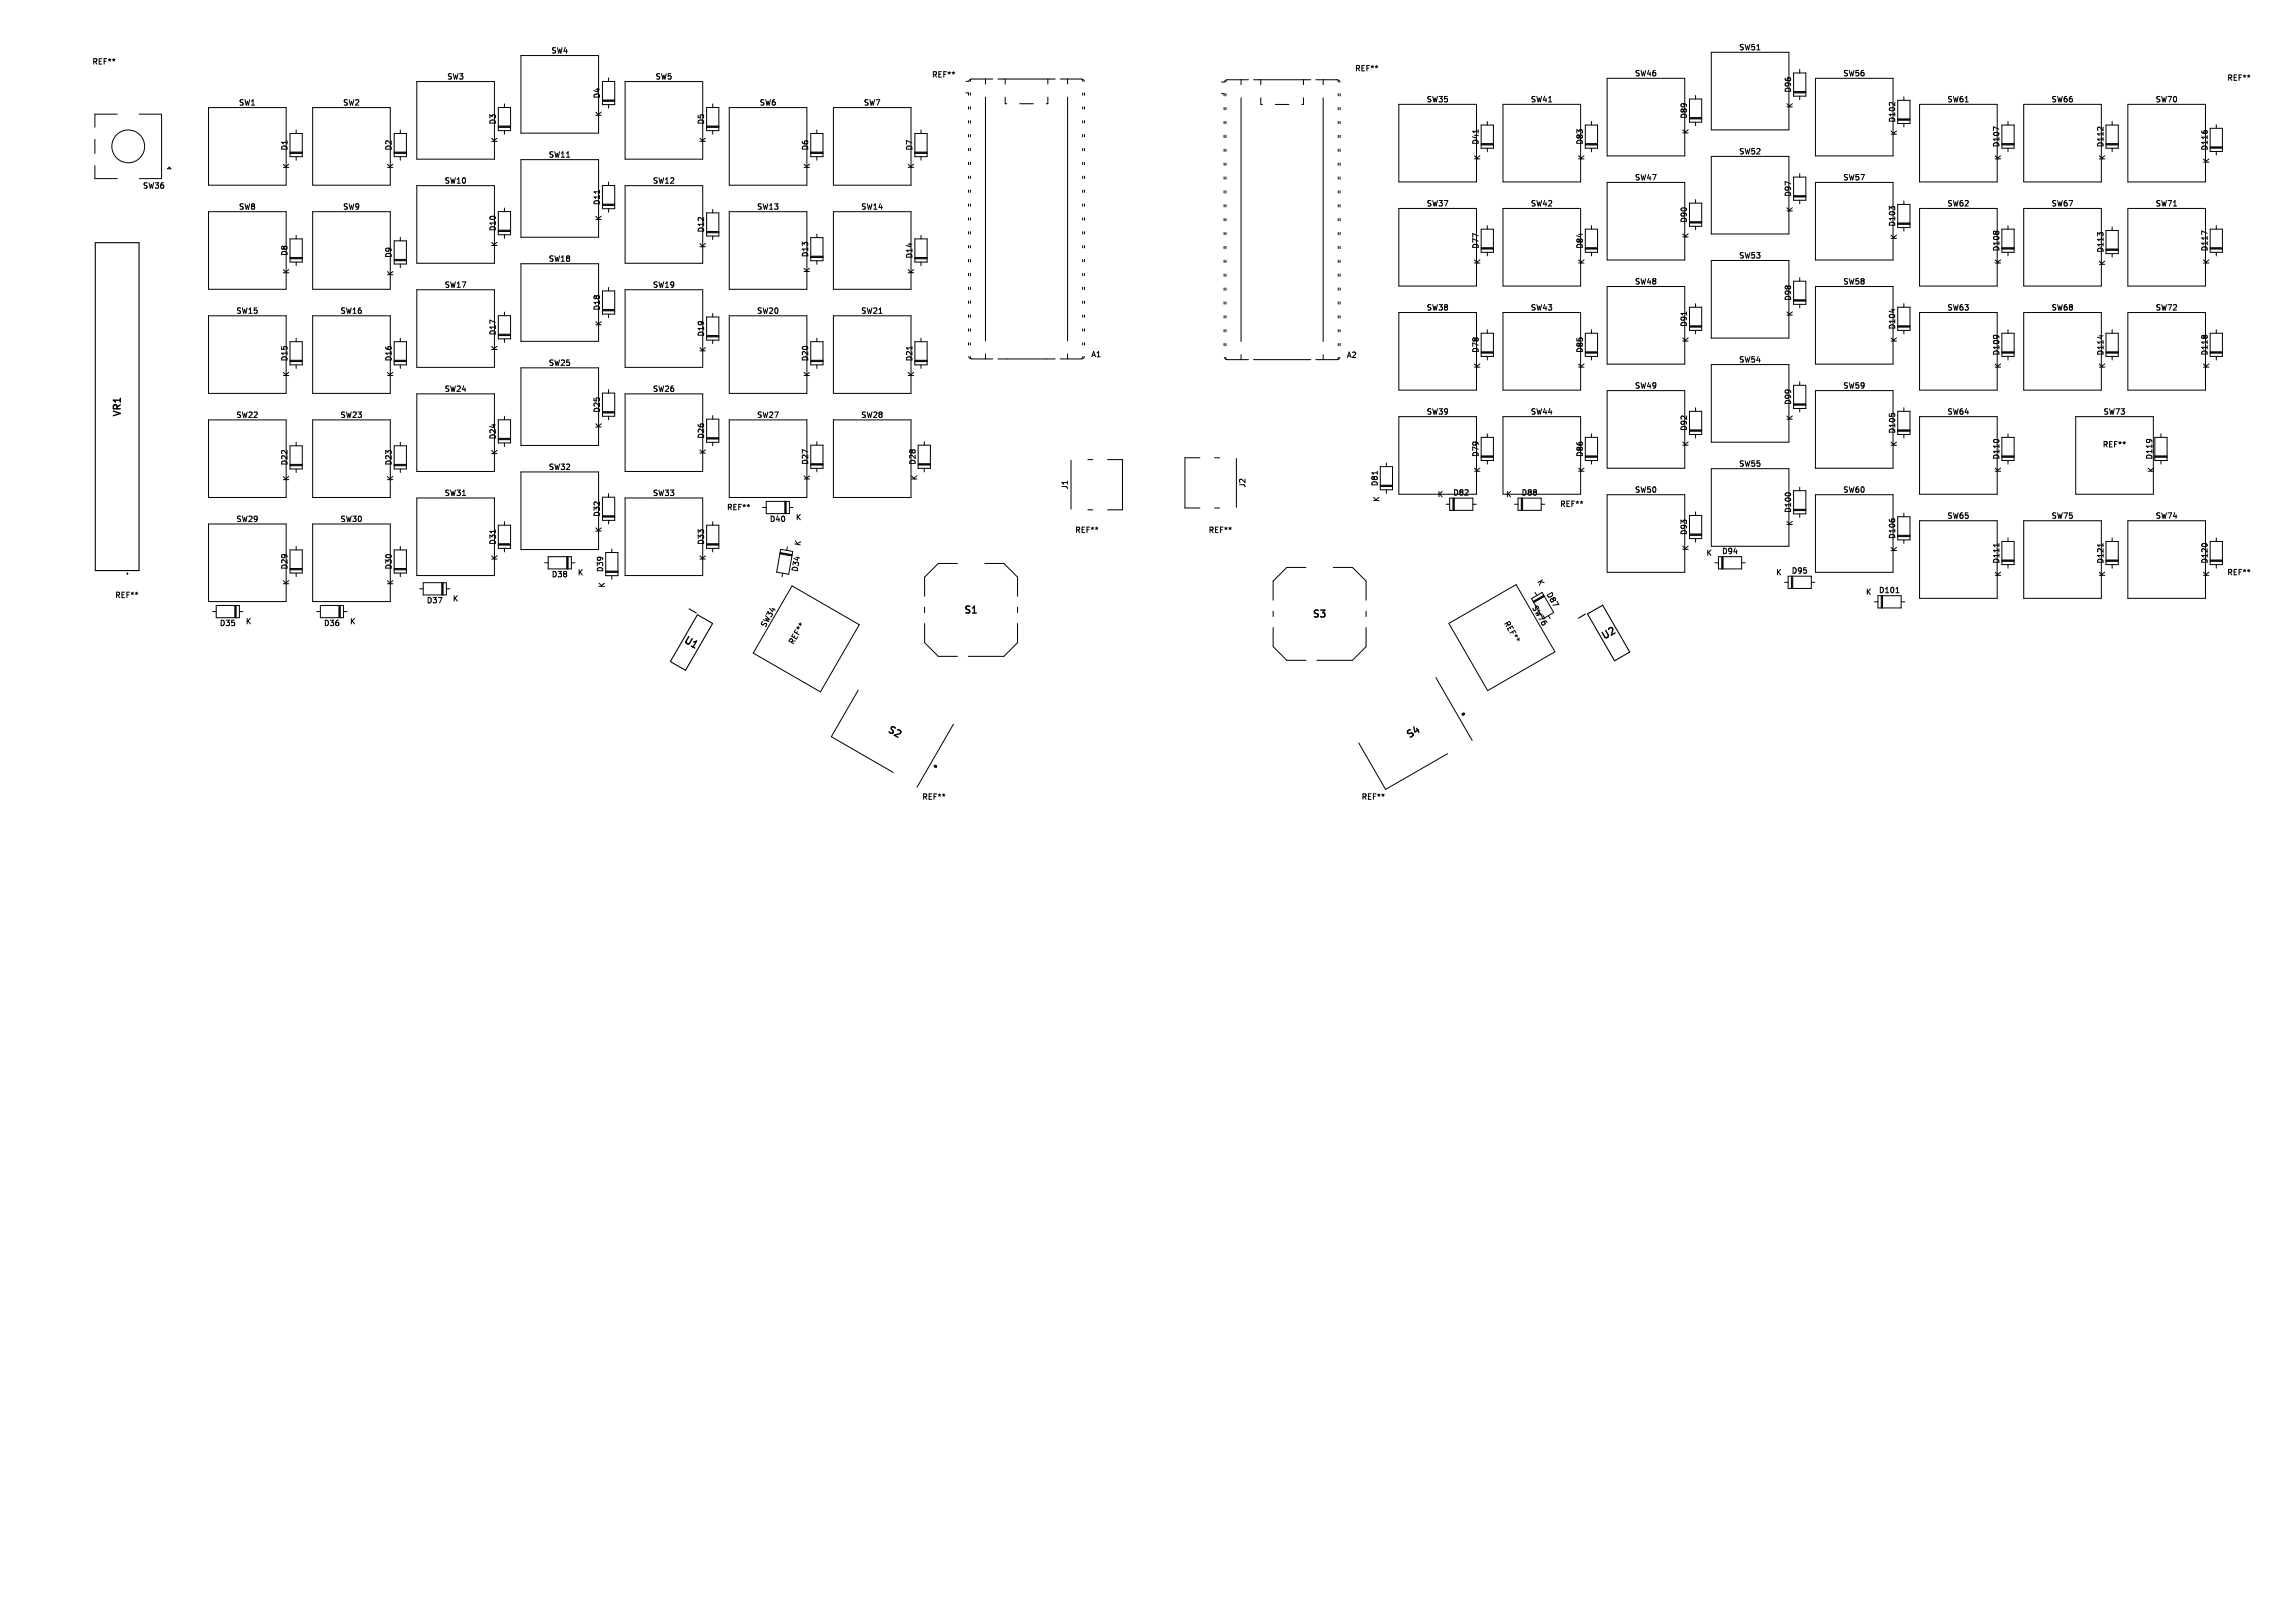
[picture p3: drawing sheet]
<svg xmlns="http://www.w3.org/2000/svg" width="420mm" height="297mm" viewBox="0 0 420 297" stroke-linecap="round" stroke-linejoin="round" font-family="sans-serif">
<defs><g id="words">
<g font-size="1.8">
<text x="22.4" y="76.5" transform="rotate(-90 22.4 76.5)">VR1</text>
<text x="176.2" y="112.6">S1</text>
<text x="239.9" y="113.4">S3</text>
<text x="124.7" y="117.7" transform="rotate(30 124.7 117.7)">U1</text>
<text x="293.4" y="117.5" transform="rotate(-30 293.4 117.5)">U2</text>
<text x="161.9" y="134.1" transform="rotate(30 161.9 134.1)">S2</text>
<text x="257.8" y="135.6" transform="rotate(-30 257.8 135.6)">S4</text>
</g>
<g font-size="1.4">
<text x="100.7" y="10">SW4</text>
<text x="318" y="9.4">SW51</text>
<text x="16.8" y="12">REF**</text>
<text x="81.7" y="14.8">SW3</text>
<text x="119.8" y="14.8">SW5</text>
<text x="170.4" y="14.4">REF**</text>
<text x="247.8" y="13.2">REF**</text>
<text x="299" y="14.2">SW46</text>
<text x="327.8" y="17.1" transform="rotate(-90 327.8 17.1)">D96</text>
<text x="337.1" y="14.2">SW56</text>
<text x="407.3" y="15">REF**</text>
<text x="43.6" y="19.5">SW1</text>
<text x="62.6" y="19.5">SW2</text>
<text x="90.9" y="22.9" transform="rotate(-90 90.9 22.9)">D3</text>
<text x="109.9" y="18.1" transform="rotate(-90 109.9 18.1)">D4</text>
<text x="110.2" y="21.5" transform="rotate(-90 110.2 21.5)">K</text>
<text x="129" y="22.9" transform="rotate(-90 129 22.9)">D5</text>
<text x="138.8" y="19.5">SW6</text>
<text x="157.9" y="19.5">SW7</text>
<text x="260.9" y="18.9">SW35</text>
<text x="279.9" y="18.9">SW41</text>
<text x="308.8" y="21.8" transform="rotate(-90 308.8 21.8)">D89</text>
<text x="328.1" y="19.9" transform="rotate(-90 328.1 19.9)">K</text>
<text x="346.9" y="22.5" transform="rotate(-90 346.9 22.5)">D102</text>
<text x="356.1" y="18.9">SW61</text>
<text x="375.2" y="18.9">SW66</text>
<text x="394.2" y="18.9">SW70</text>
<text x="52.8" y="27.7" transform="rotate(-90 52.8 27.7)">D1</text>
<text x="71.8" y="27.7" transform="rotate(-90 71.8 27.7)">D2</text>
<text x="91.2" y="26.2" transform="rotate(-90 91.2 26.2)">K</text>
<text x="100.3" y="29">SW11</text>
<text x="129.3" y="26.2" transform="rotate(-90 129.3 26.2)">K</text>
<text x="148" y="27.7" transform="rotate(-90 148 27.7)">D6</text>
<text x="167.1" y="27.7" transform="rotate(-90 167.1 27.7)">D7</text>
<text x="270.7" y="26.6" transform="rotate(-90 270.7 26.6)">D41</text>
<text x="271" y="29.4" transform="rotate(-90 271 29.4)">K</text>
<text x="289.7" y="26.6" transform="rotate(-90 289.7 26.6)">D83</text>
<text x="290" y="29.4" transform="rotate(-90 290 29.4)">K</text>
<text x="309.1" y="24.7" transform="rotate(-90 309.1 24.7)">K</text>
<text x="318" y="28.4">SW52</text>
<text x="347.2" y="24.9" transform="rotate(-90 347.2 24.9)">K</text>
<text x="365.9" y="27.1" transform="rotate(-90 365.9 27.1)">D107</text>
<text x="366.2" y="29.4" transform="rotate(-90 366.2 29.4)">K</text>
<text x="385" y="27.1" transform="rotate(-90 385 27.1)">D112</text>
<text x="385.3" y="29.4" transform="rotate(-90 385.3 29.4)">K</text>
<text x="404" y="27.7" transform="rotate(-90 404 27.7)">D116</text>
<text x="26" y="34.7">SW36</text>
<text x="53.1" y="31" transform="rotate(-90 53.1 31)">K</text>
<text x="72.1" y="31" transform="rotate(-90 72.1 31)">K</text>
<text x="81.2" y="33.8">SW10</text>
<text x="119.3" y="33.8">SW12</text>
<text x="148.3" y="31" transform="rotate(-90 148.3 31)">K</text>
<text x="167.4" y="31" transform="rotate(-90 167.4 31)">K</text>
<text x="299" y="33.2">SW47</text>
<text x="337.1" y="33.2">SW57</text>
<text x="404.3" y="30" transform="rotate(-90 404.3 30)">K</text>
<text x="43.6" y="38.6">SW8</text>
<text x="62.6" y="38.6">SW9</text>
<text x="109.9" y="37.7" transform="rotate(-90 109.9 37.7)">D11</text>
<text x="110.2" y="40.5" transform="rotate(-90 110.2 40.5)">K</text>
<text x="138.4" y="38.6">SW13</text>
<text x="157.4" y="38.6">SW14</text>
<text x="260.9" y="38">SW37</text>
<text x="279.9" y="38">SW42</text>
<text x="308.8" y="40.9" transform="rotate(-90 308.8 40.9)">D90</text>
<text x="327.8" y="36.1" transform="rotate(-90 327.8 36.1)">D97</text>
<text x="328.1" y="39" transform="rotate(-90 328.1 39)">K</text>
<text x="346.9" y="41.6" transform="rotate(-90 346.9 41.6)">D103</text>
<text x="356.1" y="38">SW62</text>
<text x="375.2" y="38">SW67</text>
<text x="394.2" y="38">SW71</text>
<text x="52.8" y="46.9" transform="rotate(-90 52.8 46.9)">D8</text>
<text x="71.8" y="47.3" transform="rotate(-90 71.8 47.3)">D9</text>
<text x="90.9" y="42.4" transform="rotate(-90 90.9 42.4)">D10</text>
<text x="91.2" y="45.3" transform="rotate(-90 91.2 45.3)">K</text>
<text x="129" y="42.7" transform="rotate(-90 129 42.7)">D12</text>
<text x="129.3" y="45.5" transform="rotate(-90 129.3 45.5)">K</text>
<text x="148" y="47.2" transform="rotate(-90 148 47.2)">D13</text>
<text x="167.1" y="47.4" transform="rotate(-90 167.1 47.4)">D14</text>
<text x="270.7" y="45.6" transform="rotate(-90 270.7 45.6)">D77</text>
<text x="289.7" y="45.6" transform="rotate(-90 289.7 45.6)">D84</text>
<text x="309.1" y="43.7" transform="rotate(-90 309.1 43.7)">K</text>
<text x="318" y="47.5">SW53</text>
<text x="347.2" y="44" transform="rotate(-90 347.2 44)">K</text>
<text x="365.9" y="46.1" transform="rotate(-90 365.9 46.1)">D108</text>
<text x="385" y="46.3" transform="rotate(-90 385 46.3)">D113</text>
<text x="404" y="46.1" transform="rotate(-90 404 46.1)">D117</text>
<text x="53.1" y="50.3" transform="rotate(-90 53.1 50.3)">K</text>
<text x="72.1" y="50.6" transform="rotate(-90 72.1 50.6)">K</text>
<text x="81.2" y="52.9">SW17</text>
<text x="100.3" y="48.1">SW18</text>
<text x="119.3" y="52.9">SW19</text>
<text x="148.3" y="50" transform="rotate(-90 148.3 50)">K</text>
<text x="167.4" y="50.3" transform="rotate(-90 167.4 50.3)">K</text>
<text x="271" y="48.5" transform="rotate(-90 271 48.5)">K</text>
<text x="290" y="48.5" transform="rotate(-90 290 48.5)">K</text>
<text x="299" y="52.3">SW48</text>
<text x="337.1" y="52.3">SW58</text>
<text x="366.2" y="48.5" transform="rotate(-90 366.2 48.5)">K</text>
<text x="385.3" y="48.7" transform="rotate(-90 385.3 48.7)">K</text>
<text x="404.3" y="48.5" transform="rotate(-90 404.3 48.5)">K</text>
<text x="43.1" y="57.6">SW15</text>
<text x="62.2" y="57.6">SW16</text>
<text x="109.9" y="56.9" transform="rotate(-90 109.9 56.9)">D18</text>
<text x="110.2" y="59.8" transform="rotate(-90 110.2 59.8)">K</text>
<text x="138.4" y="57.6">SW20</text>
<text x="157.4" y="57.6">SW21</text>
<text x="260.9" y="57">SW38</text>
<text x="279.9" y="57">SW43</text>
<text x="308.8" y="59.9" transform="rotate(-90 308.8 59.9)">D91</text>
<text x="327.8" y="55.2" transform="rotate(-90 327.8 55.2)">D98</text>
<text x="328.1" y="58" transform="rotate(-90 328.1 58)">K</text>
<text x="356.1" y="57">SW63</text>
<text x="375.2" y="57">SW68</text>
<text x="394.2" y="57">SW72</text>
<text x="90.9" y="61.5" transform="rotate(-90 90.9 61.5)">D17</text>
<text x="91.2" y="64.3" transform="rotate(-90 91.2 64.3)">K</text>
<text x="129" y="61.7" transform="rotate(-90 129 61.7)">D19</text>
<text x="129.3" y="64.6" transform="rotate(-90 129.3 64.6)">K</text>
<text x="199.5" y="65.6">A1</text>
<text x="246.3" y="65.7">A2</text>
<text x="270.7" y="64.7" transform="rotate(-90 270.7 64.7)">D78</text>
<text x="289.7" y="64.7" transform="rotate(-90 289.7 64.7)">D85</text>
<text x="309.1" y="62.8" transform="rotate(-90 309.1 62.8)">K</text>
<text x="346.9" y="60.4" transform="rotate(-90 346.9 60.4)">D104</text>
<text x="347.2" y="62.8" transform="rotate(-90 347.2 62.8)">K</text>
<text x="365.9" y="65.2" transform="rotate(-90 365.9 65.2)">D109</text>
<text x="385" y="65.2" transform="rotate(-90 385 65.2)">D114</text>
<text x="404" y="65.2" transform="rotate(-90 404 65.2)">D118</text>
<text x="52.8" y="66.2" transform="rotate(-90 52.8 66.2)">D15</text>
<text x="53.1" y="69.1" transform="rotate(-90 53.1 69.1)">K</text>
<text x="71.8" y="66.2" transform="rotate(-90 71.8 66.2)">D16</text>
<text x="72.1" y="69.1" transform="rotate(-90 72.1 69.1)">K</text>
<text x="81.2" y="71.9">SW24</text>
<text x="100.3" y="67.1">SW25</text>
<text x="119.3" y="71.9">SW26</text>
<text x="148" y="66.2" transform="rotate(-90 148 66.2)">D20</text>
<text x="148.3" y="69.1" transform="rotate(-90 148.3 69.1)">K</text>
<text x="167.1" y="66.2" transform="rotate(-90 167.1 66.2)">D21</text>
<text x="167.4" y="69.1" transform="rotate(-90 167.4 69.1)">K</text>
<text x="271" y="67.5" transform="rotate(-90 271 67.5)">K</text>
<text x="290" y="67.5" transform="rotate(-90 290 67.5)">K</text>
<text x="299" y="71.3">SW49</text>
<text x="318" y="66.5">SW54</text>
<text x="337.1" y="71.3">SW59</text>
<text x="366.2" y="67.5" transform="rotate(-90 366.2 67.5)">K</text>
<text x="385.3" y="67.5" transform="rotate(-90 385.3 67.5)">K</text>
<text x="404.3" y="67.5" transform="rotate(-90 404.3 67.5)">K</text>
<text x="43.1" y="76.7">SW22</text>
<text x="62.2" y="76.7">SW23</text>
<text x="109.9" y="75.6" transform="rotate(-90 109.9 75.6)">D25</text>
<text x="138.4" y="76.7">SW27</text>
<text x="157.4" y="76.7">SW28</text>
<text x="260.9" y="76.1">SW39</text>
<text x="279.9" y="76.1">SW44</text>
<text x="327.8" y="74.2" transform="rotate(-90 327.8 74.2)">D99</text>
<text x="328.1" y="77.1" transform="rotate(-90 328.1 77.1)">K</text>
<text x="356.1" y="76.1">SW64</text>
<text x="384.7" y="76.1">SW73</text>
<text x="90.9" y="80.5" transform="rotate(-90 90.9 80.5)">D24</text>
<text x="91.2" y="83.4" transform="rotate(-90 91.2 83.4)">K</text>
<text x="110.2" y="78.5" transform="rotate(-90 110.2 78.5)">K</text>
<text x="129" y="80.4" transform="rotate(-90 129 80.4)">D26</text>
<text x="129.3" y="83.3" transform="rotate(-90 129.3 83.3)">K</text>
<text x="270.7" y="83.7" transform="rotate(-90 270.7 83.7)">D79</text>
<text x="289.7" y="83.7" transform="rotate(-90 289.7 83.7)">D86</text>
<text x="308.8" y="79" transform="rotate(-90 308.8 79)">D92</text>
<text x="309.1" y="81.8" transform="rotate(-90 309.1 81.8)">K</text>
<text x="346.9" y="79.4" transform="rotate(-90 346.9 79.4)">D105</text>
<text x="347.2" y="81.8" transform="rotate(-90 347.2 81.8)">K</text>
<text x="384.5" y="82.1">REF**</text>
<text x="52.8" y="85.3" transform="rotate(-90 52.8 85.3)">D22</text>
<text x="53.1" y="88.1" transform="rotate(-90 53.1 88.1)">K</text>
<text x="71.8" y="85.3" transform="rotate(-90 71.8 85.3)">D23</text>
<text x="72.1" y="88.1" transform="rotate(-90 72.1 88.1)">K</text>
<text x="100.3" y="86.2">SW32</text>
<text x="148" y="85.2" transform="rotate(-90 148 85.2)">D27</text>
<text x="148.3" y="88" transform="rotate(-90 148.3 88)">K</text>
<text x="167.7" y="85.2" transform="rotate(-90 167.7 85.2)">D28</text>
<text x="168" y="88" transform="rotate(-90 168 88)">K</text>
<text x="195.5" y="89.7" transform="rotate(-90 195.5 89.7)">J1</text>
<text x="228" y="89.3" transform="rotate(-90 228 89.3)">J2</text>
<text x="252.2" y="89.1" transform="rotate(-90 252.2 89.1)">D81</text>
<text x="271" y="86.6" transform="rotate(-90 271 86.6)">K</text>
<text x="290" y="86.6" transform="rotate(-90 290 86.6)">K</text>
<text x="318" y="85.6">SW55</text>
<text x="365.9" y="84.2" transform="rotate(-90 365.9 84.2)">D110</text>
<text x="366.2" y="86.6" transform="rotate(-90 366.2 86.6)">K</text>
<text x="393.9" y="84.2" transform="rotate(-90 393.9 84.2)">D119</text>
<text x="394.2" y="86.6" transform="rotate(-90 394.2 86.6)">K</text>
<text x="43.1" y="95.7">SW29</text>
<text x="62.2" y="95.7">SW30</text>
<text x="81.2" y="91">SW31</text>
<text x="109.9" y="94.7" transform="rotate(-90 109.9 94.7)">D32</text>
<text x="119.3" y="91">SW33</text>
<text x="132.9" y="93.6">REF**</text>
<text x="140.7" y="95.7">D40</text>
<text x="145.5" y="95.4">K</text>
<text x="252.5" y="91.9" transform="rotate(-90 252.5 91.9)">K</text>
<text x="262.9" y="91.2">K</text>
<text x="265.7" y="90.9">D82</text>
<text x="275.4" y="91.2">K</text>
<text x="278.2" y="90.9">D88</text>
<text x="285.3" y="93">REF**</text>
<text x="299" y="90.4">SW50</text>
<text x="327.8" y="94" transform="rotate(-90 327.8 94)">D100</text>
<text x="337.1" y="90.4">SW60</text>
<text x="356.1" y="95.1">SW65</text>
<text x="375.2" y="95.1">SW75</text>
<text x="394.2" y="95.1">SW74</text>
<text x="90.9" y="99.8" transform="rotate(-90 90.9 99.8)">D31</text>
<text x="110.2" y="97.5" transform="rotate(-90 110.2 97.5)">K</text>
<text x="129" y="99.8" transform="rotate(-90 129 99.8)">D33</text>
<text x="146.6" y="100.1" transform="rotate(-80 146.6 100.1)">K</text>
<text x="196.6" y="97.7">REF**</text>
<text x="221" y="97.7">REF**</text>
<text x="308.8" y="98" transform="rotate(-90 308.8 98)">D93</text>
<text x="309.1" y="100.9" transform="rotate(-90 309.1 100.9)">K</text>
<text x="312" y="101.9">K</text>
<text x="314.9" y="101.6">D94</text>
<text x="328.1" y="96.4" transform="rotate(-90 328.1 96.4)">K</text>
<text x="346.9" y="98.7" transform="rotate(-90 346.9 98.7)">D106</text>
<text x="347.2" y="101.1" transform="rotate(-90 347.2 101.1)">K</text>
<text x="52.8" y="104.3" transform="rotate(-90 52.8 104.3)">D29</text>
<text x="53.1" y="107.2" transform="rotate(-90 53.1 107.2)">K</text>
<text x="71.8" y="104.3" transform="rotate(-90 71.8 104.3)">D30</text>
<text x="72.1" y="107.2" transform="rotate(-90 72.1 107.2)">K</text>
<text x="91.2" y="102.7" transform="rotate(-90 91.2 102.7)">K</text>
<text x="100.8" y="105.8">D38</text>
<text x="105.6" y="105.5">K</text>
<text x="110.5" y="104.8" transform="rotate(-90 110.5 104.8)">D39</text>
<text x="110.8" y="107.7" transform="rotate(-90 110.8 107.7)">K</text>
<text x="129.3" y="102.7" transform="rotate(-90 129.3 102.7)">K</text>
<text x="146.1" y="104.9" transform="rotate(-80 146.1 104.9)">D34</text>
<text x="280.9" y="106.4" transform="rotate(60 280.9 106.4)">K</text>
<text x="324.8" y="105.5">K</text>
<text x="327.6" y="105.2">D95</text>
<text x="365.9" y="103.3" transform="rotate(-90 365.9 103.3)">D111</text>
<text x="366.2" y="105.6" transform="rotate(-90 366.2 105.6)">K</text>
<text x="385" y="103.3" transform="rotate(-90 385 103.3)">D121</text>
<text x="385.3" y="105.6" transform="rotate(-90 385.3 105.6)">K</text>
<text x="404" y="103.3" transform="rotate(-90 404 103.3)">D120</text>
<text x="404.3" y="105.6" transform="rotate(-90 404.3 105.6)">K</text>
<text x="407.3" y="105.5">REF**</text>
<text x="20.9" y="109.6">REF**</text>
<text x="78" y="110.6">D37</text>
<text x="82.7" y="110.3">K</text>
<text x="280" y="111.2" transform="rotate(60 280 111.2)">SW76</text>
<text x="282.6" y="108.7" transform="rotate(60 282.6 108.7)">D87</text>
<text x="341.2" y="109.1">K</text>
<text x="343.6" y="108.7">D101</text>
<text x="40.1" y="114.8">D35</text>
<text x="44.9" y="114.4">K</text>
<text x="59.1" y="114.8">D36</text>
<text x="63.9" y="114.4">K</text>
<text x="140.1" y="115.1" transform="rotate(-60 140.1 115.1)">SW34</text>
<text x="145.2" y="118.2" transform="rotate(-60 145.2 118.2)">REF**</text>
<text x="274.8" y="114" transform="rotate(60 274.8 114)">REF**</text>
<text x="168.6" y="146.5">REF**</text>
<text x="249" y="146.5">REF**</text>
</g>
</g></defs>
<g fill="none" stroke="#000" stroke-width=".18">
<path d="M38.1 19.7h14.2v14.2h-14.2zM57.2 19.7h14.2v14.2h-14.2zM76.2 14.9h14.2v14.2h-14.2zM91.2 19.7h2.2v4.2h-2.2zM92.3 19v.7M95.3 10.2h14.2v14.2h-14.2zM110.2 14.9h2.2v4.2h-2.2zM110.2 18.3h2.2M110.2 18.4h2.2M110.2 18.5h2.2M111.3 14.3v.6M111.3 19.1v.7"/>
<path d="M114.3 14.9h14.2v14.2h-14.2zM129.3 19.7h2.2v4.2h-2.2zM130.4 19v.7M133.4 19.7h14.2v14.2h-14.2zM152.4 19.7h14.2v14.2h-14.2zM176.7 17h.5v.4M177.2 19.5v.5M177.5 14.5v.4M177.5 17v.4M177.5 19.5v.5M180.3 14.5v.9M180.3 17.8v44.6"/>
<path d="M181.6 14.5h-3.9l-.3 .1-.2 .3h-.5M182.5 14.5h10.5M183.9 14.5v.9M183.9 17.8v1.2h.3M186.5 19h2.5M191.7 17.8v1.2h-.3M191.7 14.5v.9M193.9 14.5h3.9l.3 .1 .3 .3M195.3 14.5v.9M195.3 17.8v44.6M198 14.5v.4M198 17v.4"/>
<path d="M198 19.5v.5M198.4 17v.4M198.4 19.5v.5M223.4 17.1h.5v.5M223.9 19.7v.4M224.3 14.7v.3M224.3 17.1v.5M224.3 19.7v.4M227 14.6v.9M227 17.9v44.6M228.4 14.6h-3.9l-.4 .1-.2 .3h-.5M229.3 14.6h10.5"/>
<path d="M230.6 17.9v1.2h.3M230.6 14.6v.9M233.3 19.1h2.5M238.4 17.9v1.2h-.3M238.4 14.6v.9M240.7 14.6h3.9l.3 .1 .2 .3M242 14.6v.9M242 17.9v44.6M244.8 14.7v.3M244.8 17.1v.5M244.8 19.7v.4M245.1 17.1v.5"/>
<path d="M245.1 19.7v.4M255.9 19.1h14.2v14.2h-14.2zM274.9 19.1h14.2v14.2h-14.2zM294 14.3h14.2v14.2h-14.2zM309 18.1h2.3v4.3h-2.3zM310.2 17.5v.6M313 9.6h14.2v14.2h-14.2zM328.1 13.4h2.2v4.2h-2.2zM328.1 17h2.2M328.1 16.8h2.2M328.1 16.9h2.2M329.2 12.7v.7"/>
<path d="M329.2 17.6v.6M332.1 14.3h14.2v14.2h-14.2zM345.7 18.8h.3M346.6 18.7v.7M347.1 18.4h2.3v4.2h-2.3zM348.3 17.7v.7M351.1 19.1h14.2v14.2h-14.2zM370.2 19.1h14.2v14.2h-14.2zM389.2 19.1h14.2v14.2h-14.2zM17.4 25.5v2.6M17.4 30.3v2.4h4.1M21.5 20.9h-4.1v2.4"/>
<path d="M25.5 20.9h4.1v11.8h-4.1M30.7 30.9l.3-.3 .3 .3zM38.1 38.7h14.2v14.2h-14.2zM53.1 24.4h2.2v4.3h-2.2zM53.1 27.8h2.2M53.1 28h2.2M53.1 28.1h2.2M54.2 23.8v.6M54.2 28.7v.6M57.2 38.7h14.2v14.2h-14.2zM72.1 24.4h2.2v4.3h-2.2zM72.1 27.8h2.2"/>
<path d="M72.1 28h2.2M72.1 28.1h2.2M73.2 23.8v.6M73.2 28.7v.6M76.2 34h14.2v14.2h-14.2zM91.2 38.7h2.2v4.3h-2.2zM91.2 23.1h2.2M91.2 23.2h2.2M91.2 23.3h2.2M92.3 23.9v.7M92.3 38.1v.6M95.3 29.2h14.2v14.2h-14.2z"/>
<path d="M109.7 34.8v.6M110.2 34h2.2v4.2h-2.2zM110.2 37.4h2.2M110.2 37.5h2.2M110.2 37.6h2.2M111.3 33.3v.7M111.3 38.2v.6M114.3 34h14.2v14.2h-14.2zM129.3 23.1h2.2M129.3 23.2h2.2M129.3 23.3h2.2M129.3 39h2.2v4.2h-2.2z"/>
<path d="M130.4 23.9v.7M130.4 38.3v.7M133.4 38.7h14.2v14.2h-14.2zM148.3 27.8h2.2M148.3 28h2.2M148.3 28.1h2.2M148.3 24.4h2.2v4.3h-2.2zM149.4 23.8v.6M149.4 28.7v.6M152.4 38.7h14.2v14.2h-14.2zM167.4 24.4h2.2v4.3h-2.2zM167.4 27.8h2.2"/>
<path d="M167.4 28h2.2M167.4 28.1h2.2M168.5 23.8v.6M168.5 28.7v.6M177.2 22.1v.4M177.2 24.6v.4M177.2 27.2v.4M177.2 29.7v.4M177.2 32.2v.5M177.2 34.8v.4M177.2 37.3v.4M177.2 39.9v.4"/>
<path d="M177.5 22.1v.4M177.5 24.6v.4M177.5 27.2v.4M177.5 29.7v.4M177.5 32.2v.5M177.5 34.8v.4M177.5 37.3v.4M177.5 39.9v.4M198 22.1v.4M198 24.6v.4M198 27.2v.4M198 29.7v.4"/>
<path d="M198 32.2v.5M198 34.8v.4M198 37.3v.4M198 39.9v.4M198.4 22.1v.4M198.4 24.6v.4M198.4 27.2v.4M198.4 29.7v.4M198.4 32.2v.5M198.4 34.8v.4M198.4 37.3v.4M198.4 39.9v.4"/>
<path d="M223.9 22.2v.4M223.9 24.8v.4M223.9 27.3v.4M223.9 29.8v.5M223.9 32.4v.4M223.9 34.9v.4M223.9 37.5v.4M223.9 40v.4M224.3 22.2v.4M224.3 24.8v.4M224.3 27.3v.4M224.3 29.8v.5"/>
<path d="M224.3 32.4v.4M224.3 34.9v.4M224.3 37.5v.4M224.3 40v.4M244.8 22.2v.4M244.8 24.8v.4M244.8 27.3v.4M244.8 29.8v.5M244.8 32.4v.4M244.8 34.9v.4M244.8 37.5v.4M244.8 40v.4"/>
<path d="M245.1 22.2v.4M245.1 24.8v.4M245.1 27.3v.4M245.1 29.8v.5M245.1 32.4v.4M245.1 34.9v.4M245.1 37.5v.4M245.1 40v.4M255.9 38.1h14.2v14.2h-14.2zM270.4 23.7v.6M270.9 22.9h2.3v4.2h-2.3zM270.9 26.3h2.3"/>
<path d="M270.9 26.4h2.3M270.9 26.5h2.3M272.1 22.2v.7M272.1 27.1v.7M274.9 38.1h14.2v14.2h-14.2zM290 22.9h2.2v4.2h-2.2zM290 26.3h2.2M290 26.4h2.2M290 26.5h2.2M291.1 22.2v.7M291.1 27.1v.7M294 33.4h14.2v14.2h-14.2z"/>
<path d="M309 37.2h2.3v4.2h-2.3zM309 21.8h2.3M309 21.5h2.3M309 21.6h2.3M310.2 22.4v.6M310.2 36.5v.7M313 28.6h14.2v14.2h-14.2zM328.1 32.4h2.2v4.2h-2.2zM328.1 35.8h2.2M328.1 35.9h2.2M328.1 36h2.2M329.2 31.8v.6"/>
<path d="M329.2 36.6v.7M332.1 33.4h14.2v14.2h-14.2zM346 38.1l-.4-.3v.6M346.1 37.8h.4M347.1 37.4h2.3v4.2h-2.3zM347.1 21.8h2.3M347.1 21.9h2.3M347.1 22h2.3M348.3 22.6v.6M348.3 36.8v.6M351.1 38.1h14.2v14.2h-14.2zM365.6 23.6l-1-.4v.7"/>
<path d="M366.2 22.9h2.2v4.2h-2.2zM366.2 26.3h2.2M366.2 26.4h2.2M366.2 26.5h2.2M367.3 22.2v.7M367.3 27.1v.7M370.2 38.1h14.2v14.2h-14.2zM383.8 23.3h.3M384.7 23.3v.6M385.2 22.9h2.3v4.2h-2.3zM385.2 26.3h2.3M385.2 26.4h2.3"/>
<path d="M385.2 26.5h2.3M386.4 22.2v.7M386.4 27.1v.7M389.2 38.1h14.2v14.2h-14.2zM403.2 23.9h.4M404.3 23.5h2.2v4.2h-2.2zM404.3 26.9h2.2M404.3 27h2.2M404.3 27.1h2.2M405.4 22.8v.7M405.4 27.7v.7M38.1 57.8h14.2v14.2h-14.2z"/>
<path d="M53.1 47.1h2.2M53.1 47.2h2.2M53.1 47.4h2.2M53.1 43.7h2.2v4.3h-2.2zM54.2 43.1v.6M54.2 48v.6M57.2 57.8h14.2v14.2h-14.2zM72.1 44.1h2.2v4.2h-2.2zM72.1 47.5h2.2M72.1 47.6h2.2M72.1 47.7h2.2M73.2 43.4v.7"/>
<path d="M73.2 48.3v.7M76.2 53h14.2v14.2h-14.2zM91.2 57.8h2.2v4.2h-2.2zM91.2 42.1h2.2M91.2 42.2h2.2M91.2 42.4h2.2M92.3 43v.6M92.3 57.1v.7M95.3 48.3h14.2v14.2h-14.2zM110.2 53.2h2.2v4.3h-2.2zM110.2 56.6h2.2M110.2 56.8h2.2"/>
<path d="M110.2 56.9h2.2M111.3 52.6v.6M111.3 57.5v.6M114.3 53h14.2v14.2h-14.2zM129.3 42.6h2.2M129.3 42.4h2.2M129.3 58h2.2v4.2h-2.2zM129.3 42.5h2.2M130.4 43.2v.6M130.4 57.4v.6M133.4 57.8h14.2v14.2h-14.2zM148.3 47.1h2.2"/>
<path d="M148.3 43.5h2.2v4.2h-2.2zM148.3 46.9h2.2M148.3 47h2.2M149.4 42.8v.7M149.4 47.7v.7M152.4 57.8h14.2v14.2h-14.2zM167.4 43.7h2.2v4.3h-2.2zM167.4 47.1h2.2M167.4 47.2h2.2M167.4 47.4h2.2M168.5 43.1v.6M168.5 48v.6"/>
<path d="M177.2 42.4v.4M177.2 44.9v.5M177.2 47.5v.4M177.2 50v.4M177.2 52.6v.4M177.2 55.1v.4M177.2 57.6v.5M177.5 42.4v.4M177.5 44.9v.5M177.5 47.5v.4M177.5 50v.4M177.5 52.6v.4"/>
<path d="M177.5 55.1v.4M177.5 57.6v.5M198 42.4v.4M198 44.9v.5M198 47.5v.4M198 50v.4M198 52.6v.4M198 55.1v.4M198 57.6v.5M198.4 42.4v.4M198.4 44.9v.5M198.4 47.5v.4"/>
<path d="M198.4 50v.4M198.4 52.6v.4M198.4 55.1v.4M198.4 57.6v.5M223.9 42.5v.5M223.9 45.1v.4M223.9 47.6v.4M223.9 50.2v.4M223.9 52.7v.4M223.9 55.2v.5M223.9 57.8v.4M224.3 42.5v.5"/>
<path d="M224.3 45.1v.4M224.3 47.6v.4M224.3 50.2v.4M224.3 52.7v.4M224.3 55.2v.5M224.3 57.8v.4M244.8 42.5v.5M244.8 45.1v.4M244.8 47.6v.4M244.8 50.2v.4M244.8 52.7v.4M244.8 55.2v.5"/>
<path d="M244.8 57.8v.4M245.1 42.5v.5M245.1 45.1v.4M245.1 47.6v.4M245.1 50.2v.4M245.1 52.7v.4M245.1 55.2v.5M245.1 57.8v.4M255.9 57.2h14.2v14.2h-14.2zM270.9 41.9h2.3v4.3h-2.3zM270.9 45.3h2.3M270.9 45.5h2.3"/>
<path d="M270.9 45.6h2.3M272.1 41.3v.6M272.1 46.2v.6M274.9 57.2h14.2v14.2h-14.2zM290 45.3h2.2M290 45.5h2.2M290 45.6h2.2M290 41.9h2.2v4.3h-2.2zM291.1 41.3v.6M291.1 46.2v.6M294 52.4h14.2v14.2h-14.2zM308.5 57.1v.6"/>
<path d="M309 56.2h2.3v4.3h-2.3zM309 59.6h2.3M309 59.7h2.3M309 59.9h2.3M309 40.6h2.3M309 40.7h2.3M309 40.8h2.3M310.2 41.4v.7M310.2 55.6v.6M313 47.7h14.2v14.2h-14.2zM328.1 51.5h2.2v4.2h-2.2zM328.1 54.9h2.2"/>
<path d="M328.1 55h2.2M328.1 55.1h2.2M329.2 50.8v.7M329.2 55.7v.6M332.1 52.4h14.2v14.2h-14.2zM347.1 59.6h2.3M347.1 59.7h2.3M347.1 59.9h2.3M347.1 56.2h2.3v4.3h-2.3zM347.1 40.8h2.3M347.1 40.9h2.3M347.1 41h2.3"/>
<path d="M348.3 41.6v.7M348.3 55.6v.6M351.1 57.2h14.2v14.2h-14.2zM364.7 42.4h.3M365.2 42.4h.3M366.2 41.9h2.2v4.3h-2.2zM366.2 45.3h2.2M366.2 45.5h2.2M366.2 45.6h2.2M367.3 41.3v.6M367.3 46.2v.6M370.2 57.2h14.2v14.2h-14.2z"/>
<path d="M384.1 42.9l-.4-.3v.6M384.2 42.6h.4M385.2 45.6h2.3M385.2 42.2h2.3v4.2h-2.3zM385.2 45.7h2.3M385.2 45.8h2.3M386.4 41.5v.7M386.4 46.4v.7M389.2 57.2h14.2v14.2h-14.2zM403.7 42.7l-1-.4v.6M404.3 41.9h2.2v4.3h-2.2zM404.3 45.3h2.2"/>
<path d="M404.3 45.5h2.2M404.3 45.6h2.2M405.4 41.3v.6M405.4 46.2v.6M38.1 76.8h14.2v14.2h-14.2zM53.1 65.9h2.2M53.1 66.1h2.2M53.1 66.2h2.2M53.1 62.5h2.2v4.3h-2.2zM54.2 61.9v.6M54.2 66.8v.6M57.2 76.8h14.2v14.2h-14.2z"/>
<path d="M72.1 62.5h2.2v4.3h-2.2zM72.1 65.9h2.2M72.1 66.1h2.2M72.1 66.2h2.2M73.2 61.9v.6M73.2 66.8v.6M76.2 72.1h14.2v14.2h-14.2zM91.2 76.8h2.2v4.3h-2.2zM91.2 61.4h2.2M91.2 61.2h2.2M91.2 61.3h2.2M92.3 62v.7"/>
<path d="M92.3 76.2v.6M95.3 67.3h14.2v14.2h-14.2zM110.2 71.9h2.2v4.3h-2.2zM110.2 75.3h2.2M110.2 75.5h2.2M110.2 75.6h2.2M111.3 71.3v.6M111.3 76.2v.6M114.3 72.1h14.2v14.2h-14.2zM129.3 76.7h2.2v4.2h-2.2zM129.3 61.4h2.2M129.3 61.5h2.2"/>
<path d="M129.3 61.6h2.2M130.4 62.2v.7M130.4 76v.7M133.4 76.8h14.2v14.2h-14.2zM148.3 65.9h2.2M148.3 66.1h2.2M148.3 66.2h2.2M148.3 62.5h2.2v4.3h-2.2zM149.4 61.9v.6M149.4 66.8v.6M152.4 76.8h14.2v14.2h-14.2zM166.8 63.4v.6"/>
<path d="M167.4 62.5h2.2v4.3h-2.2zM167.4 65.9h2.2M167.4 66.1h2.2M167.4 66.2h2.2M168.5 61.9v.6M168.5 66.8v.6M177.2 60.2v.4M177.2 62.7v.4M177.2 65.3l.2 .3 .3 .1h3.9M177.5 60.2v.4M177.5 62.7v.4M177.5 65.3v.3"/>
<path d="M180.3 64.8v.9M182.5 65.7h10.5M195.3 64.8v.9M198 60.2v.4M198 62.7v.4M198 65.3v.3M198.4 65.3l-.2 .2-.4 .2h-3.9M198.4 60.2v.4M198.4 62.7v.4M223.9 60.3v.4M223.9 62.9v.4M223.9 65.4l.3 .3 .3 .1h3.9"/>
<path d="M224.3 60.3v.4M224.3 62.9v.4M224.3 65.4v.4M227 64.9v.9M229.3 65.8h10.5M242 64.9v.9M244.8 60.3v.4M244.8 62.9v.4M244.8 65.4v.4M245.1 65.4l-.2 .3-.3 .1h-3.9M245.1 60.3v.4M245.1 62.9v.4"/>
<path d="M255.9 76.2h14.2v14.2h-14.2zM270.9 61h2.3v4.2h-2.3zM270.9 64.4h2.3M270.9 64.5h2.3M270.9 64.6h2.3M272.1 60.3v.7M272.1 65.2v.7M272.1 79.4v.6M274.9 76.2h14.2v14.2h-14.2zM290 64.4h2.2M290 64.5h2.2M290 64.6h2.2"/>
<path d="M290 61h2.2v4.2h-2.2zM291.1 60.3v.7M291.1 65.2v.7M291.1 79.4v.6M294 71.5h14.2v14.2h-14.2zM309 75.3h2.3v4.2h-2.3zM309 78.7h2.3M309 78.8h2.3M309 78.9h2.3M310.2 60.5v.6M310.2 74.6v.7M310.2 79.5v.7"/>
<path d="M313 66.7h14.2v14.2h-14.2zM328.1 70.5h2.2v4.2h-2.2zM328.1 73.9h2.2M328.1 74h2.2M328.1 74.1h2.2M329.2 69.9v.6M329.2 74.7v.7M332.1 71.5h14.2v14.2h-14.2zM346.1 75.7h.4M347.1 75.3h2.3v4.2h-2.3zM347.1 78.7h2.3M347.1 78.8h2.3"/>
<path d="M347.1 78.9h2.3M348.3 60.5v.6M348.3 74.6v.7M348.3 79.5v.7M351.1 76.2h14.2v14.2h-14.2zM364.7 61.4h.7M365.1 61.4h.1M366.2 61h2.2v4.2h-2.2zM366.2 64.4h2.2M366.2 64.5h2.2M366.2 64.6h2.2M367.3 60.3v.7"/>
<path d="M367.3 65.2v.7M367.3 79.4v.6M379.7 76.2h14.2v14.2h-14.2zM385.2 64.4h2.3M385.2 64.5h2.3M385.2 64.6h2.3M385.2 61h2.3v4.2h-2.3zM386.4 60.3v.7M386.4 65.2v.7M395.3 79.4v.6M402.8 61.4h.3M403.3 61.4h.3"/>
<path d="M404.3 64.4h2.2M404.3 64.5h2.2M404.3 64.6h2.2M404.3 61h2.2v4.2h-2.2zM405.4 60.3v.7M405.4 65.2v.7M38.1 95.9h14.2v14.2h-14.2zM53.1 81.6h2.2v4.2h-2.2zM53.1 85h2.2M53.1 85.1h2.2M53.1 85.2h2.2M54.2 80.9v.7"/>
<path d="M54.2 85.8v.7M54.2 100v.6M57.2 95.9h14.2v14.2h-14.2zM72.1 81.6h2.2v4.2h-2.2zM72.1 85h2.2M72.1 85.1h2.2M72.1 85.2h2.2M73.2 80.9v.7M73.2 85.8v.7M73.2 100v.6M76.2 91.1h14.2v14.2h-14.2zM90.6 97v.5"/>
<path d="M91.2 96.1h2.2v4.2h-2.2zM91.2 80.2h2.2M91.2 80.3h2.2M91.2 80.5h2.2M91.2 99.5h2.2M91.2 99.6h2.2M91.2 99.7h2.2M92.3 81.1v.6M92.3 95.5v.6M95.3 86.4h14.2v14.2h-14.2zM110.2 91h2.2v4.2h-2.2zM110.2 94.4h2.2"/>
<path d="M110.2 94.5h2.2M110.2 94.6h2.2M111.3 90.3v.7M111.3 95.2v.7M114.3 91.1h14.2v14.2h-14.2zM129.3 96.1h2.2v4.2h-2.2zM129.3 80.1h2.2M129.3 80.2h2.2M129.3 80.3h2.2M129.3 99.5h2.2M129.3 99.6h2.2M129.3 99.7h2.2"/>
<path d="M130.4 80.9v.7M130.4 95.5v.6M139.5 92.9h.7M140.2 91.7h4.2v2.3h-4.2zM143.6 91.7v2.3M143.7 91.7v2.3M143.8 91.7v2.3M144.4 92.9h.6M148.3 81.5h2.2v4.2h-2.2zM148.3 85h2.2M148.3 85.1h2.2M148.3 84.9h2.2"/>
<path d="M149.4 80.8v.7M149.4 85.7v.7M167.9 85h2.3M167.9 85.1h2.3M167.9 84.9h2.3M167.9 81.5h2.3v4.2h-2.3zM169.1 80.8v.7M169.1 85.7v.7M195.9 84.2v9M199 84.1h.9M199 93.3h.9M202.6 84.1h2.7v9.2h-2.7"/>
<path d="M219.5 83.8h-2.7v9.2h2.7M222.2 83.8h.9M222.2 93h.9M226.2 83.9v8.9M251.9 86.2v.6M252.5 85.4h2.2v4.2h-2.2zM252.5 88.8h2.2M252.5 88.9h2.2M252.5 89h2.2M253.6 84.7v.7M253.6 89.6v.7M264.5 92.3h.7"/>
<path d="M265.2 91.2h4.2v2.2h-4.2zM265.8 91.2v2.2M265.9 91.2v2.2M266 91.2v2.2M269.4 92.3h.7M270.9 80h2.3v4.3h-2.3zM270.9 83.4h2.3M270.9 83.6h2.3M270.9 83.7h2.3M272.1 84.3v.6M277 92.3h.7M277.7 91.2h4.2v2.2h-4.2z"/>
<path d="M278.3 91.2v2.2M278.4 91.2v2.2M278.5 91.2v2.2M281.9 92.3h.7M290 83.4h2.2M290 83.6h2.2M290 83.7h2.2M290 80h2.2v4.3h-2.2zM291.1 84.3v.6M294 90.5h14.2v14.2h-14.2zM309 94.3h2.3v4.3h-2.3zM309 97.7h2.3"/>
<path d="M309 97.8h2.3M309 98h2.3M310.2 93.7v.6M310.2 98.6v.6M313 85.8h14.2v14.2h-14.2zM326.7 90.2h.7M328.1 89.8h2.2v4.2h-2.2zM328.1 93.2h2.2M328.1 93.3h2.2M328.1 93.4h2.2M329.2 89.1v.7M329.2 94v.7"/>
<path d="M332.1 90.5h14.2v14.2h-14.2zM346.1 95h.4M347.1 98h2.3M347.1 94.6h2.3v4.2h-2.3zM347.1 98.1h2.3M347.1 98.2h2.3M348.3 93.9v.7M348.3 98.8v.6M351.1 95.3h14.2v14.2h-14.2zM364.8 80.5h.7M365.6 99.5v.5M366.2 83.4h2.2"/>
<path d="M366.2 83.6h2.2M366.2 83.7h2.2M366.2 80h2.2v4.3h-2.2zM366.2 99.1h2.2v4.2h-2.2zM367.3 84.3v.6M367.3 98.4v.7M370.2 95.3h14.2v14.2h-14.2zM384.7 99.5v.5M385.2 99.1h2.3v4.2h-2.3zM386.4 98.4v.7M389.2 95.3h14.2v14.2h-14.2zM392.7 80.5h.7"/>
<path d="M393.1 80.4v.1M394.2 83.4h2.2M394.2 83.6h2.2M394.2 83.7h2.2M394.2 80h2.2v4.3h-2.2zM395.3 84.3v.6M402.9 99.5h.7M404.3 99.1h2.2v4.2h-2.2zM405.4 98.4v.7M38.9 111.9h.7M39.6 110.8h4.2v2.2h-4.2zM43 110.8v2.2"/>
<path d="M43.1 110.8v2.2M43.2 110.8v2.2M43.8 111.9h.6M53.1 104.2h2.2M53.1 104h2.2M53.1 104.3h2.2M53.1 100.6h2.2v4.3h-2.2zM54.2 104.9v.6M58 111.9h.6M58.6 110.8h4.2v2.2h-4.2zM62 110.8v2.2M62.1 110.8v2.2"/>
<path d="M62.2 110.8v2.2M62.8 111.9h.7M72.1 104.2h2.2M72.1 100.6h2.2v4.3h-2.2zM72.1 104h2.2M72.1 104.3h2.2M73.2 104.9v.6M76.8 107.8h.6M77.4 106.6h4.3v2.3h-4.3zM80.8 106.6v2.3M80.9 106.6v2.3M81.1 106.6v2.3"/>
<path d="M81.7 107.8h.6M92.3 100.3v.7M99.6 103h.7M100.3 101.9h4.2v2.2h-4.2zM103.7 101.9v2.2M103.8 101.9v2.2M103.9 101.9v2.2M104.5 103h.7M110.8 101.1h2.2v4.2h-2.2zM110.8 104.5h2.2M110.8 104.6h2.2M110.8 104.7h2.2"/>
<path d="M111.9 100.5v.6M111.9 105.3v.7M130.4 100.3v.7M142.7 101.4l2.2 .3M142.7 101.2l2.2 .4M142.7 101.1l2.2 .4M142.8 100.5l2.2 .4-.7 4.2-2.2-.4zM143.2 104.9l-.1 .6M144 100.1l-.1 .6M144.9 107.2l12.3 7.1-7.1 12.3-12.3-7.1zM169.1 111.1v1M169.1 114.1v3.5l2.5 2.5h3.5"/>
<path d="M175.1 103.1h-3.5l-2.5 2.5v3.5M180.1 103.1h3.5l2.5 2.5v3.5M186.1 114.1v3.5l-2.5 2.5h-6.5M186.1 111.1v1M232.9 111.8v1M232.9 114.8v3.5l2.5 2.5h3.5M238.9 103.8h-3.5l-2.5 2.5v3.5M243.9 103.8h3.5l2.5 2.5v3.5M249.9 114.8v3.5l-2.5 2.5h-6.5M249.9 111.8v1M265 114.1l12.3-7.1 7.1 12.3-12.3 7.1zM280.1 109.5l2-1.1 2.1 3.7-1.9 1.1z"/>
<path d="M280.8 108.4l.3 .6M282.4 108.9l-2 1.2M282.4 109l-1.9 1.2M282.5 109.1l-1.9 1.2M283.2 112.6l.4 .6M313.7 103h.6M314.3 101.9h4.3v2.2h-4.3zM314.9 101.9v2.2M315.1 101.9v2.2M315.2 101.9v2.2M318.6 103h.6M326.4 106.6h.7"/>
<path d="M327.1 105.4h4.2v2.3h-4.2zM327.7 105.4v2.3M327.8 105.4v2.3M327.9 105.4v2.3M331.3 106.6h.7M342.9 110.1h.6M343.5 109h4.3v2.3h-4.3zM344.1 109v2.3M344.2 109v2.3M344.4 109v2.3M346.8 108.5h.6M347.8 110.1h.6"/>
<path d="M366.2 102.5h2.2M366.2 102.6h2.2M366.2 102.7h2.2M367.3 103.3v.7M385.2 102.5h2.3M385.2 102.6h2.3M385.2 102.7h2.3M386.4 103.3v.7M404.3 102.5h2.2M404.3 102.6h2.2M404.3 102.7h2.2M405.4 103.3v.7"/>
<path d="M157 126.3l-4.9 8.5 11.3 6.6M174.4 132.5l-6.7 11.6M248.5 135.9l5 8.6 11.3-6.6M262.6 124l6.7 11.5"/>
<circle cx="23.5" cy="26.8" r="3"/>
<circle cx="23.3" cy="105" r=".05"/>
</g>
<path d="M17.4 44.4h8v60h-8zM126.1 111.4l1.3 .8M127.6 112.5l2.7 1.6-4.9 8.6-2.8-1.6zM290 112.4l-1.3 .7M290.4 112.3l2.8-1.6 4.9 8.6-2.8 1.6z" fill="none" stroke="#000" stroke-width=".2"/>
<g fill="#000" stroke="#000" stroke-width=".18">
<circle cx="23.3" cy="105" r=".05"/>
<circle cx="23.3" cy="104.9" r=".05"/>
<circle cx="267.6" cy="130.7" r=".15"/>
<circle cx="267.8" cy="130.6" r=".15"/>
<circle cx="171" cy="140.2" r=".15"/>
<circle cx="171.2" cy="140.3" r=".15"/>
</g>
<g fill="none" stroke="#000" stroke-width=".3">
<circle cx="267.7" cy="130.7" r=".1"/>
<circle cx="171.1" cy="140.2" r=".1"/>
</g>
<use href="#words"/>
</svg>
